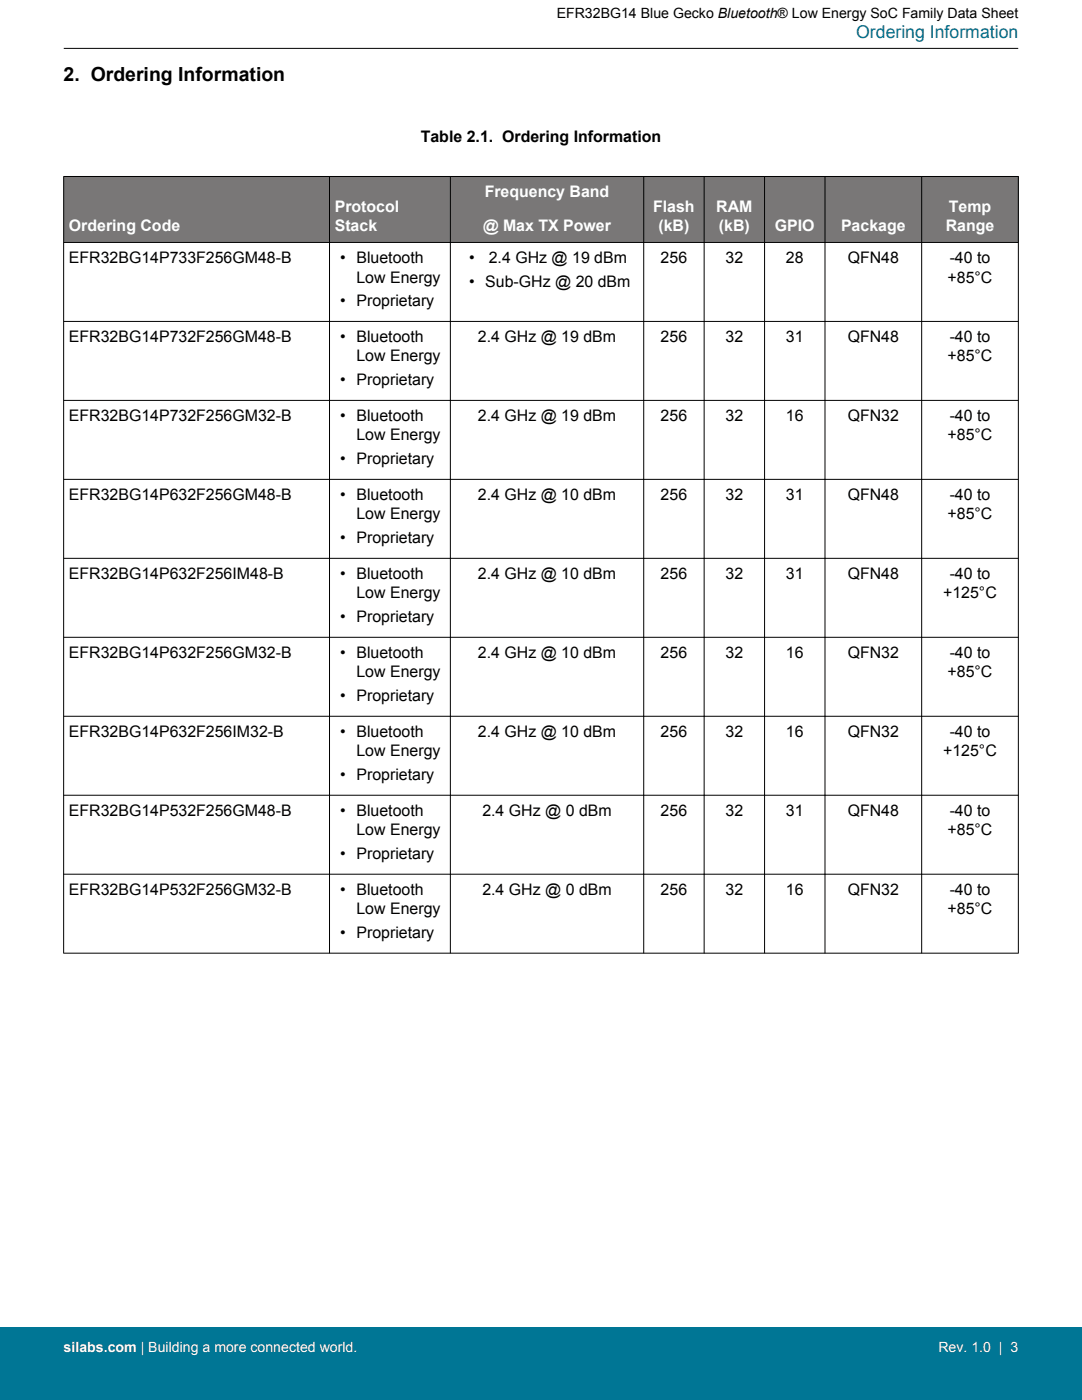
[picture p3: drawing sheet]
<svg xmlns="http://www.w3.org/2000/svg" width="216mm" height="279mm" viewBox="0 0 216 279" stroke-linecap="round" stroke-linejoin="round" font-family="sans-serif">
<defs><g id="words">
<text font-size="3.9" x="12.7" y="16.1">2. Ordering Information</text>
<text font-size="3.5" fill="#007695" x="170.8" y="7.5">Ordering Information</text>
<g font-size="3.2">
<text x="84" y="28.4">Table 2.1. Ordering Information</text>
<text x="13.7" y="52.6">EFR32BG14P733F256GM48-B</text>
<text x="67.9" y="52.6">• Bluetooth</text>
<text x="93.6" y="52.6">•</text>
<text x="97.5" y="52.6">2.4 GHz @ 19 dBm</text>
<text x="131.8" y="52.6">256</text>
<text x="144.8" y="52.6">32</text>
<text x="156.8" y="52.6">28</text>
<text x="169.1" y="52.6">QFN48</text>
<text x="189.5" y="52.6">-40 to</text>
<text x="71.1" y="56.4">Low Energy</text>
<text x="93.6" y="57.3">• Sub-GHz @ 20 dBm</text>
<text x="189.1" y="56.4">+85°C</text>
<text x="67.9" y="61.1">• Proprietary</text>
<text x="13.7" y="68.3">EFR32BG14P732F256GM48-B</text>
<text x="67.9" y="68.3">• Bluetooth</text>
<text x="95.4" y="68.3">2.4 GHz @ 19 dBm</text>
<text x="131.8" y="68.3">256</text>
<text x="144.8" y="68.3">32</text>
<text x="156.8" y="68.3">31</text>
<text x="169.1" y="68.3">QFN48</text>
<text x="189.5" y="68.3">-40 to</text>
<text x="67.9" y="76.9">• Proprietary</text>
<text x="71.1" y="72.1">Low Energy</text>
<text x="189.1" y="72.1">+85°C</text>
<text x="13.7" y="84.1">EFR32BG14P732F256GM32-B</text>
<text x="67.9" y="84.1">• Bluetooth</text>
<text x="71.1" y="87.9">Low Energy</text>
<text x="95.4" y="84.1">2.4 GHz @ 19 dBm</text>
<text x="131.8" y="84.1">256</text>
<text x="144.8" y="84.1">32</text>
<text x="156.8" y="84.1">16</text>
<text x="169.1" y="84.1">QFN32</text>
<text x="189.1" y="87.9">+85°C</text>
<text x="189.5" y="84.1">-40 to</text>
<text x="67.9" y="92.6">• Proprietary</text>
<text x="13.7" y="99.8">EFR32BG14P632F256GM48-B</text>
<text x="67.9" y="99.8">• Bluetooth</text>
<text x="95.4" y="99.8">2.4 GHz @ 10 dBm</text>
<text x="131.8" y="99.8">256</text>
<text x="144.8" y="99.8">32</text>
<text x="156.8" y="99.8">31</text>
<text x="169.1" y="99.8">QFN48</text>
<text x="189.5" y="99.8">-40 to</text>
<text x="71.1" y="103.7">Low Energy</text>
<text x="189.1" y="103.7">+85°C</text>
<text x="67.9" y="108.4">• Proprietary</text>
<text x="13.7" y="115.6">EFR32BG14P632F256IM48-B</text>
<text x="67.9" y="115.6">• Bluetooth</text>
<text x="71.1" y="119.4">Low Energy</text>
<text x="95.4" y="115.6">2.4 GHz @ 10 dBm</text>
<text x="131.8" y="115.6">256</text>
<text x="144.8" y="115.6">32</text>
<text x="156.8" y="115.6">31</text>
<text x="169.1" y="115.6">QFN48</text>
<text x="188.2" y="119.4">+125°C</text>
<text x="189.5" y="115.6">-40 to</text>
<text x="67.9" y="124.2">• Proprietary</text>
<text x="13.7" y="131.4">EFR32BG14P632F256GM32-B</text>
<text x="67.9" y="131.4">• Bluetooth</text>
<text x="95.4" y="131.4">2.4 GHz @ 10 dBm</text>
<text x="131.8" y="131.4">256</text>
<text x="144.8" y="131.4">32</text>
<text x="156.8" y="131.4">16</text>
<text x="169.1" y="131.4">QFN32</text>
<text x="189.5" y="131.4">-40 to</text>
<text x="71.1" y="135.2">Low Energy</text>
<text x="189.1" y="135.2">+85°C</text>
<text x="67.9" y="139.9">• Proprietary</text>
<text x="13.7" y="147.1">EFR32BG14P632F256IM32-B</text>
<text x="67.9" y="147.1">• Bluetooth</text>
<text x="95.4" y="147.1">2.4 GHz @ 10 dBm</text>
<text x="131.8" y="147.1">256</text>
<text x="144.8" y="147.1">32</text>
<text x="156.8" y="147.1">16</text>
<text x="169.1" y="147.1">QFN32</text>
<text x="189.5" y="147.1">-40 to</text>
<text x="67.9" y="155.7">• Proprietary</text>
<text x="71.1" y="150.9">Low Energy</text>
<text x="188.2" y="150.9">+125°C</text>
<text x="13.7" y="162.9">EFR32BG14P532F256GM48-B</text>
<text x="67.9" y="162.9">• Bluetooth</text>
<text x="71.1" y="166.7">Low Energy</text>
<text x="96.3" y="162.9">2.4 GHz @ 0 dBm</text>
<text x="131.8" y="162.9">256</text>
<text x="144.8" y="162.9">32</text>
<text x="156.8" y="162.9">31</text>
<text x="169.1" y="162.9">QFN48</text>
<text x="189.1" y="166.7">+85°C</text>
<text x="189.5" y="162.9">-40 to</text>
<text x="67.9" y="171.4">• Proprietary</text>
<text x="13.7" y="178.6">EFR32BG14P532F256GM32-B</text>
<text x="67.9" y="178.6">• Bluetooth</text>
<text x="96.3" y="178.6">2.4 GHz @ 0 dBm</text>
<text x="131.8" y="178.6">256</text>
<text x="144.8" y="178.6">32</text>
<text x="156.8" y="178.6">16</text>
<text x="169.1" y="178.6">QFN32</text>
<text x="189.5" y="178.6">-40 to</text>
<text x="71.1" y="182.5">Low Energy</text>
<text x="189.1" y="182.5">+85°C</text>
<text x="67.9" y="187.2">• Proprietary</text>
</g>
<g font-size="3.2" fill="#fff">
<text x="96.7" y="39.4">Frequency Band</text>
<text x="13.7" y="46">Ordering Code</text>
<text x="66.8" y="42.2">Protocol</text>
<text x="66.8" y="46">Stack</text>
<text x="96.4" y="46">@ Max TX Power</text>
<text x="130.3" y="42.2">Flash</text>
<text x="131.4" y="46">(kB)</text>
<text x="142.9" y="42.2">RAM</text>
<text x="143.4" y="46">(kB)</text>
<text x="154.6" y="46">GPIO</text>
<text x="167.8" y="46">Package</text>
<text x="188.7" y="46">Range</text>
<text x="189.3" y="42.2">Temp</text>
</g>
<text font-size="2.8" x="111.1" y="3.5">EFR32BG14 Blue Gecko Bluetooth® Low Energy SoC Family Data Sheet</text>
<g font-size="2.8" fill="#fff">
<text x="12.7" y="269.9">silabs.com | Building a more connected world.</text>
<text x="187.3" y="269.9">Rev. 1.0 | 3</text>
</g>
</g></defs>
<g fill="#797777">
<path d="M12.7 35.2h190.5v13.2h-190.5z" fill-rule="evenodd"/>
<path d="M12.7 35.2h190.5v13.2h-190.5z" fill-rule="evenodd"/>
</g>
<g fill="none" stroke="#000" stroke-width=".2">
<path d="M12.7 9.7h190.5M12.7 35.2h190.5M12.7 35.2v155.1M65.8 35.2v155.1M89.9 35.2v155.1M128.4 35.2v155.1M140.5 35.2v155.1M152.6 35.2v155.1M164.6 35.2v155.1M183.9 35.2v155.1M203.2 35.2v155.1M12.7 48.4h190.5"/>
<path d="M12.7 64.1h190.5M12.7 79.9h190.5M12.7 95.7h190.5M12.7 111.4h190.5M12.7 127.2h190.5M12.7 142.9h190.5M12.7 158.7h190.5M12.7 174.5h190.5M12.7 190.2h190.5"/>
</g>
<path d="M0 264.9h215.9v14.5h-215.9z" fill="#007695"/>
<use href="#words"/>
</svg>
